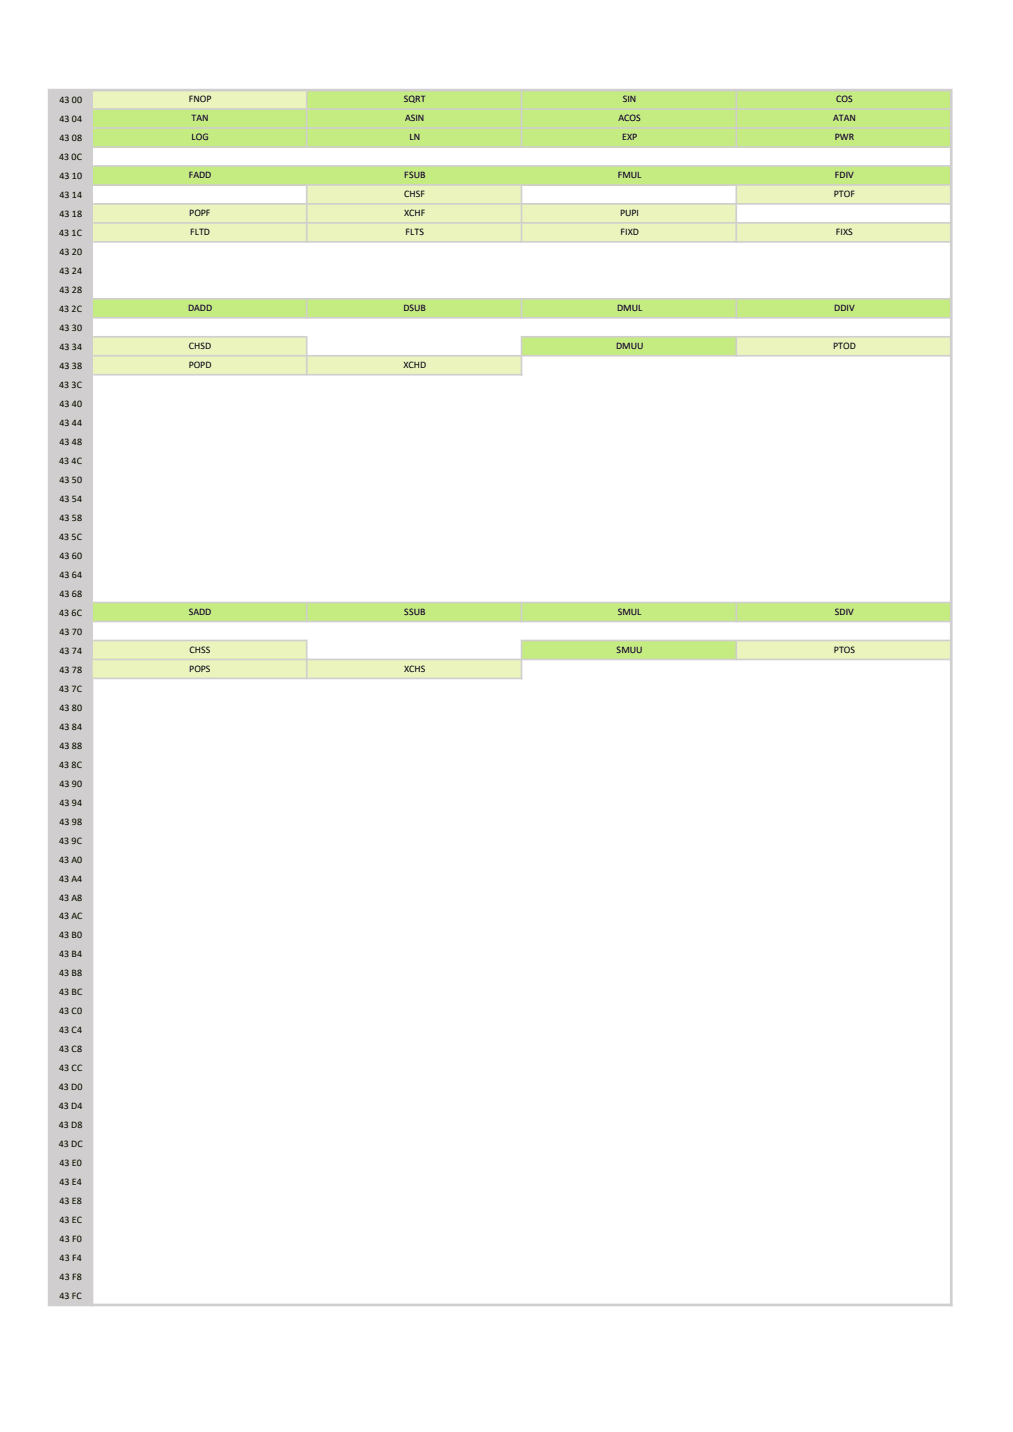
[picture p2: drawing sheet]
<svg xmlns="http://www.w3.org/2000/svg" width="210mm" height="297mm" viewBox="0 0 210 297" stroke-linecap="round" stroke-linejoin="round" font-family="sans-serif">
<defs><g id="words">
<g font-size="2.1">
<text x="12.3" y="21.4">43 00</text>
<text x="39.1" y="21.2">FNOP</text>
<text x="83.7" y="21.2">SQRT</text>
<text x="129.1" y="21.2">SIN</text>
<text x="173.4" y="21.2">COS</text>
<text x="12.3" y="25.4">43 04</text>
<text x="12.3" y="29.3">43 08</text>
<text x="39.7" y="25.1">TAN</text>
<text x="39.7" y="29">LOG</text>
<text x="84" y="25.1">ASIN</text>
<text x="84.9" y="29">LN</text>
<text x="128.2" y="25.1">ACOS</text>
<text x="129" y="29">EXP</text>
<text x="172.7" y="25.1">ATAN</text>
<text x="173.1" y="29">PWR</text>
<text x="12.3" y="33.2">43 0C</text>
<text x="12.3" y="37.2">43 10</text>
<text x="12.3" y="41.1">43 14</text>
<text x="39.1" y="36.9">FADD</text>
<text x="83.8" y="36.9">FSUB</text>
<text x="83.8" y="40.9">CHSF</text>
<text x="128.1" y="36.9">FMUL</text>
<text x="172.9" y="40.9">PTOF</text>
<text x="173.1" y="36.9">FDIV</text>
<text x="12.3" y="45">43 18</text>
<text x="39.2" y="44.8">POPF</text>
<text x="83.8" y="44.8">XCHF</text>
<text x="128.6" y="44.8">PUPI</text>
<text x="12.3" y="49">43 1C</text>
<text x="12.3" y="52.9">43 20</text>
<text x="39.4" y="48.7">FLTD</text>
<text x="84.1" y="48.7">FLTS</text>
<text x="128.6" y="48.7">FIXD</text>
<text x="173.3" y="48.7">FIXS</text>
<text x="12.3" y="56.9">43 24</text>
<text x="12.3" y="64.7">43 2C</text>
<text x="12.3" y="60.8">43 28</text>
<text x="39" y="64.5">DADD</text>
<text x="83.6" y="64.5">DSUB</text>
<text x="127.9" y="64.5">DMUL</text>
<text x="173" y="64.5">DDIV</text>
<text x="12.3" y="68.7">43 30</text>
<text x="12.3" y="72.6">43 34</text>
<text x="12.3" y="76.5">43 38</text>
<text x="39.1" y="76.3">POPD</text>
<text x="39.2" y="72.3">CHSD</text>
<text x="83.7" y="76.3">XCHD</text>
<text x="127.7" y="72.3">DMUU</text>
<text x="172.7" y="72.3">PTOD</text>
<text x="12.3" y="80.5">43 3C</text>
<text x="12.3" y="84.4">43 40</text>
<text x="12.3" y="88.3">43 44</text>
<text x="12.3" y="92.3">43 48</text>
<text x="12.3" y="96.2">43 4C</text>
<text x="12.3" y="100.2">43 50</text>
<text x="12.3" y="104.1">43 54</text>
<text x="12.3" y="112">43 5C</text>
<text x="12.3" y="108">43 58</text>
<text x="12.3" y="115.9">43 60</text>
<text x="12.3" y="119.8">43 64</text>
<text x="12.3" y="123.8">43 68</text>
<text x="12.3" y="127.7">43 6C</text>
<text x="12.3" y="131.7">43 70</text>
<text x="39.1" y="127.5">SADD</text>
<text x="83.8" y="127.5">SSUB</text>
<text x="128.1" y="127.5">SMUL</text>
<text x="173.1" y="127.5">SDIV</text>
<text x="12.3" y="135.6">43 74</text>
<text x="39.3" y="135.3">CHSS</text>
<text x="127.8" y="135.3">SMUU</text>
<text x="172.9" y="135.3">PTOS</text>
<text x="12.3" y="143.5">43 7C</text>
<text x="12.3" y="139.5">43 78</text>
<text x="39.2" y="139.3">POPS</text>
<text x="83.8" y="139.3">XCHS</text>
<text x="12.3" y="147.4">43 80</text>
<text x="12.3" y="151.3">43 84</text>
<text x="12.3" y="155.3">43 88</text>
<text x="12.3" y="159.2">43 8C</text>
<text x="12.3" y="163.2">43 90</text>
<text x="12.3" y="167.1">43 94</text>
<text x="12.3" y="171">43 98</text>
<text x="12.2" y="178.9">43 A0</text>
<text x="12.3" y="175">43 9C</text>
<text x="12.2" y="182.8">43 A4</text>
<text x="12.2" y="186.8">43 A8</text>
<text x="12.2" y="190.7">43 AC</text>
<text x="12.3" y="194.6">43 B0</text>
<text x="12.3" y="198.6">43 B4</text>
<text x="12.3" y="202.5">43 B8</text>
<text x="12.2" y="206.5">43 BC</text>
<text x="12.3" y="210.4">43 C0</text>
<text x="12.3" y="214.3">43 C4</text>
<text x="12.3" y="218.3">43 C8</text>
<text x="12.2" y="226.1">43 D0</text>
<text x="12.3" y="222.2">43 CC</text>
<text x="12.2" y="230.1">43 D4</text>
<text x="12.2" y="234">43 D8</text>
<text x="12.2" y="238">43 DC</text>
<text x="12.3" y="241.9">43 E0</text>
<text x="12.3" y="245.8">43 E4</text>
<text x="12.3" y="249.8">43 E8</text>
<text x="12.3" y="253.7">43 EC</text>
<text x="12.4" y="257.6">43 F0</text>
<text x="12.4" y="261.6">43 F4</text>
<text x="12.3" y="269.5">43 FC</text>
<text x="12.4" y="265.5">43 F8</text>
</g>
</g></defs>
<path d="M10.3 18.8h8.8v3.8h-8.8z" fill="#d0cece"/>
<path d="M19 18.8h44.6v3.8h-44.6z" fill="#ecf4be"/>
<path d="M63.6 18.8h133.6v3.8h-133.6z" fill="#c5ec80"/>
<path d="M10.3 22.6h8.8v7.9h-8.8z" fill="#d0cece"/>
<path d="M19 22.6h178.2v7.9h-178.2z" fill="#c5ec80"/>
<path d="M10.3 30.5h8.8v7.9h-8.8z" fill="#d0cece"/>
<path d="M19 34.4h178.2v4h-178.2z" fill="#c5ec80"/>
<path d="M10.3 38.4h8.8v3.9h-8.8z" fill="#d0cece"/>
<path d="M63.6 38.4h44.6v3.9h-44.6zM152.7 38.4h44.5v3.9h-44.5z" fill-rule="evenodd" fill="#ecf4be"/>
<path d="M10.3 42.3h8.8v4h-8.8z" fill="#d0cece"/>
<path d="M19 42.3h133.7v4h-133.7z" fill="#ecf4be"/>
<path d="M10.3 46.2h8.8v4h-8.8z" fill="#d0cece"/>
<path d="M19 46.2h178.2v4h-178.2z" fill="#ecf4be"/>
<path d="M10.3 50.2h8.8v15.8h-8.8z" fill="#d0cece"/>
<path d="M19 62h178.2v4h-178.2z" fill="#c5ec80"/>
<path d="M10.3 65.9h8.8v7.9h-8.8z" fill="#d0cece"/>
<path d="M19 69.8h44.6v4h-44.6z" fill="#ecf4be"/>
<path d="M108.1 69.8h44.6v4h-44.6z" fill="#c5ec80"/>
<path d="M152.7 69.8h44.5v4h-44.5z" fill="#ecf4be"/>
<path d="M10.3 73.8h8.8v4h-8.8z" fill="#d0cece"/>
<path d="M19 73.8h89.2v4h-89.2z" fill="#ecf4be"/>
<path d="M10.3 77.7h8.8v51.2h-8.8z" fill="#d0cece"/>
<path d="M19 125h178.2v3.9h-178.2z" fill="#c5ec80"/>
<path d="M10.3 128.9h8.8v7.9h-8.8z" fill="#d0cece"/>
<path d="M19 132.8h44.6v4h-44.6z" fill="#ecf4be"/>
<path d="M108.1 132.8h44.6v4h-44.6z" fill="#c5ec80"/>
<path d="M152.7 132.8h44.5v4h-44.5z" fill="#ecf4be"/>
<path d="M10.3 136.8h8.8v4h-8.8z" fill="#d0cece"/>
<path d="M19 136.8h89.2v4h-89.2z" fill="#ecf4be"/>
<g fill="#d0cece">
<path d="M10.3 140.7h8.8v130h-8.8z"/>
<path d="M18.8 19h.5v117.9h-.5z"/>
</g>
<g fill="#d0cece">
<path d="M63.4 19h.4v11.6h-.4zM107.9 19h.4v11.6h-.4zM152.5 19h.3v11.6h-.3zM63.4 38.5h.4v11.8h-.4zM107.9 38.5h.4v11.8h-.4zM152.5 38.5h.3v11.8h-.3zM63.4 62.1h.4v4h-.4zM19.3 69.7h44.5v.3h-44.5zM107.9 62.1h.4v4h-.4zM152.5 62.1h.3v4h-.3z" fill-rule="evenodd"/>
<path d="M63.4 70h.4v7.9h-.4zM107.9 69.7h.4v8.2h-.4zM152.5 70h.3v4h-.3zM63.4 125.1h.4v4h-.4zM19.3 132.7h44.5v.3h-44.5zM107.9 125.1h.4v4h-.4zM152.5 125.1h.3v4h-.3z" fill-rule="evenodd"/>
<path d="M18.9 136.9h.3v3.6h-.3zM9.9 18.4h.6v252.5h-.6z" fill-rule="evenodd"/>
<path d="M18.8 140.5h.5v130.4h-.5zM63.4 133h.4v7.9h-.4zM107.9 132.7h.4v8.2h-.4zM152.5 133h.3v3.9h-.3zM196.9 19h.6v251.9h-.6z" fill-rule="evenodd"/>
<path d="M10.5 18.4h187v.6h-187zM19.3 22.4h177.6v.4h-177.6zM19.3 26.4h177.6v.3h-177.6zM19.3 30.3h177.6v.3h-177.6zM19.3 34.2h177.6v.4h-177.6zM19.3 38.2h177.6v.3h-177.6zM19.3 42.1h177.6v.4h-177.6zM19.3 46.1h177.6v.3h-177.6zM19.3 50h177.6v.3h-177.6zM19.3 61.8h177.6v.3h-177.6zM19.3 65.7h177.6v.4h-177.6zM108.3 69.7h88.6v.3h-88.6zM19.3 73.6h177.6v.4h-177.6zM19.3 77.6h89v.3h-89zM19.3 124.8h177.6v.3h-177.6zM19.3 128.7h177.6v.4h-177.6zM108.3 132.7h88.6v.3h-88.6zM19.3 136.6h177.6v.3h-177.6zM19.3 140.5h89v.4h-89zM10.5 270.4h187v.5h-187z" fill-rule="evenodd"/>
</g>
<use href="#words"/>
</svg>
